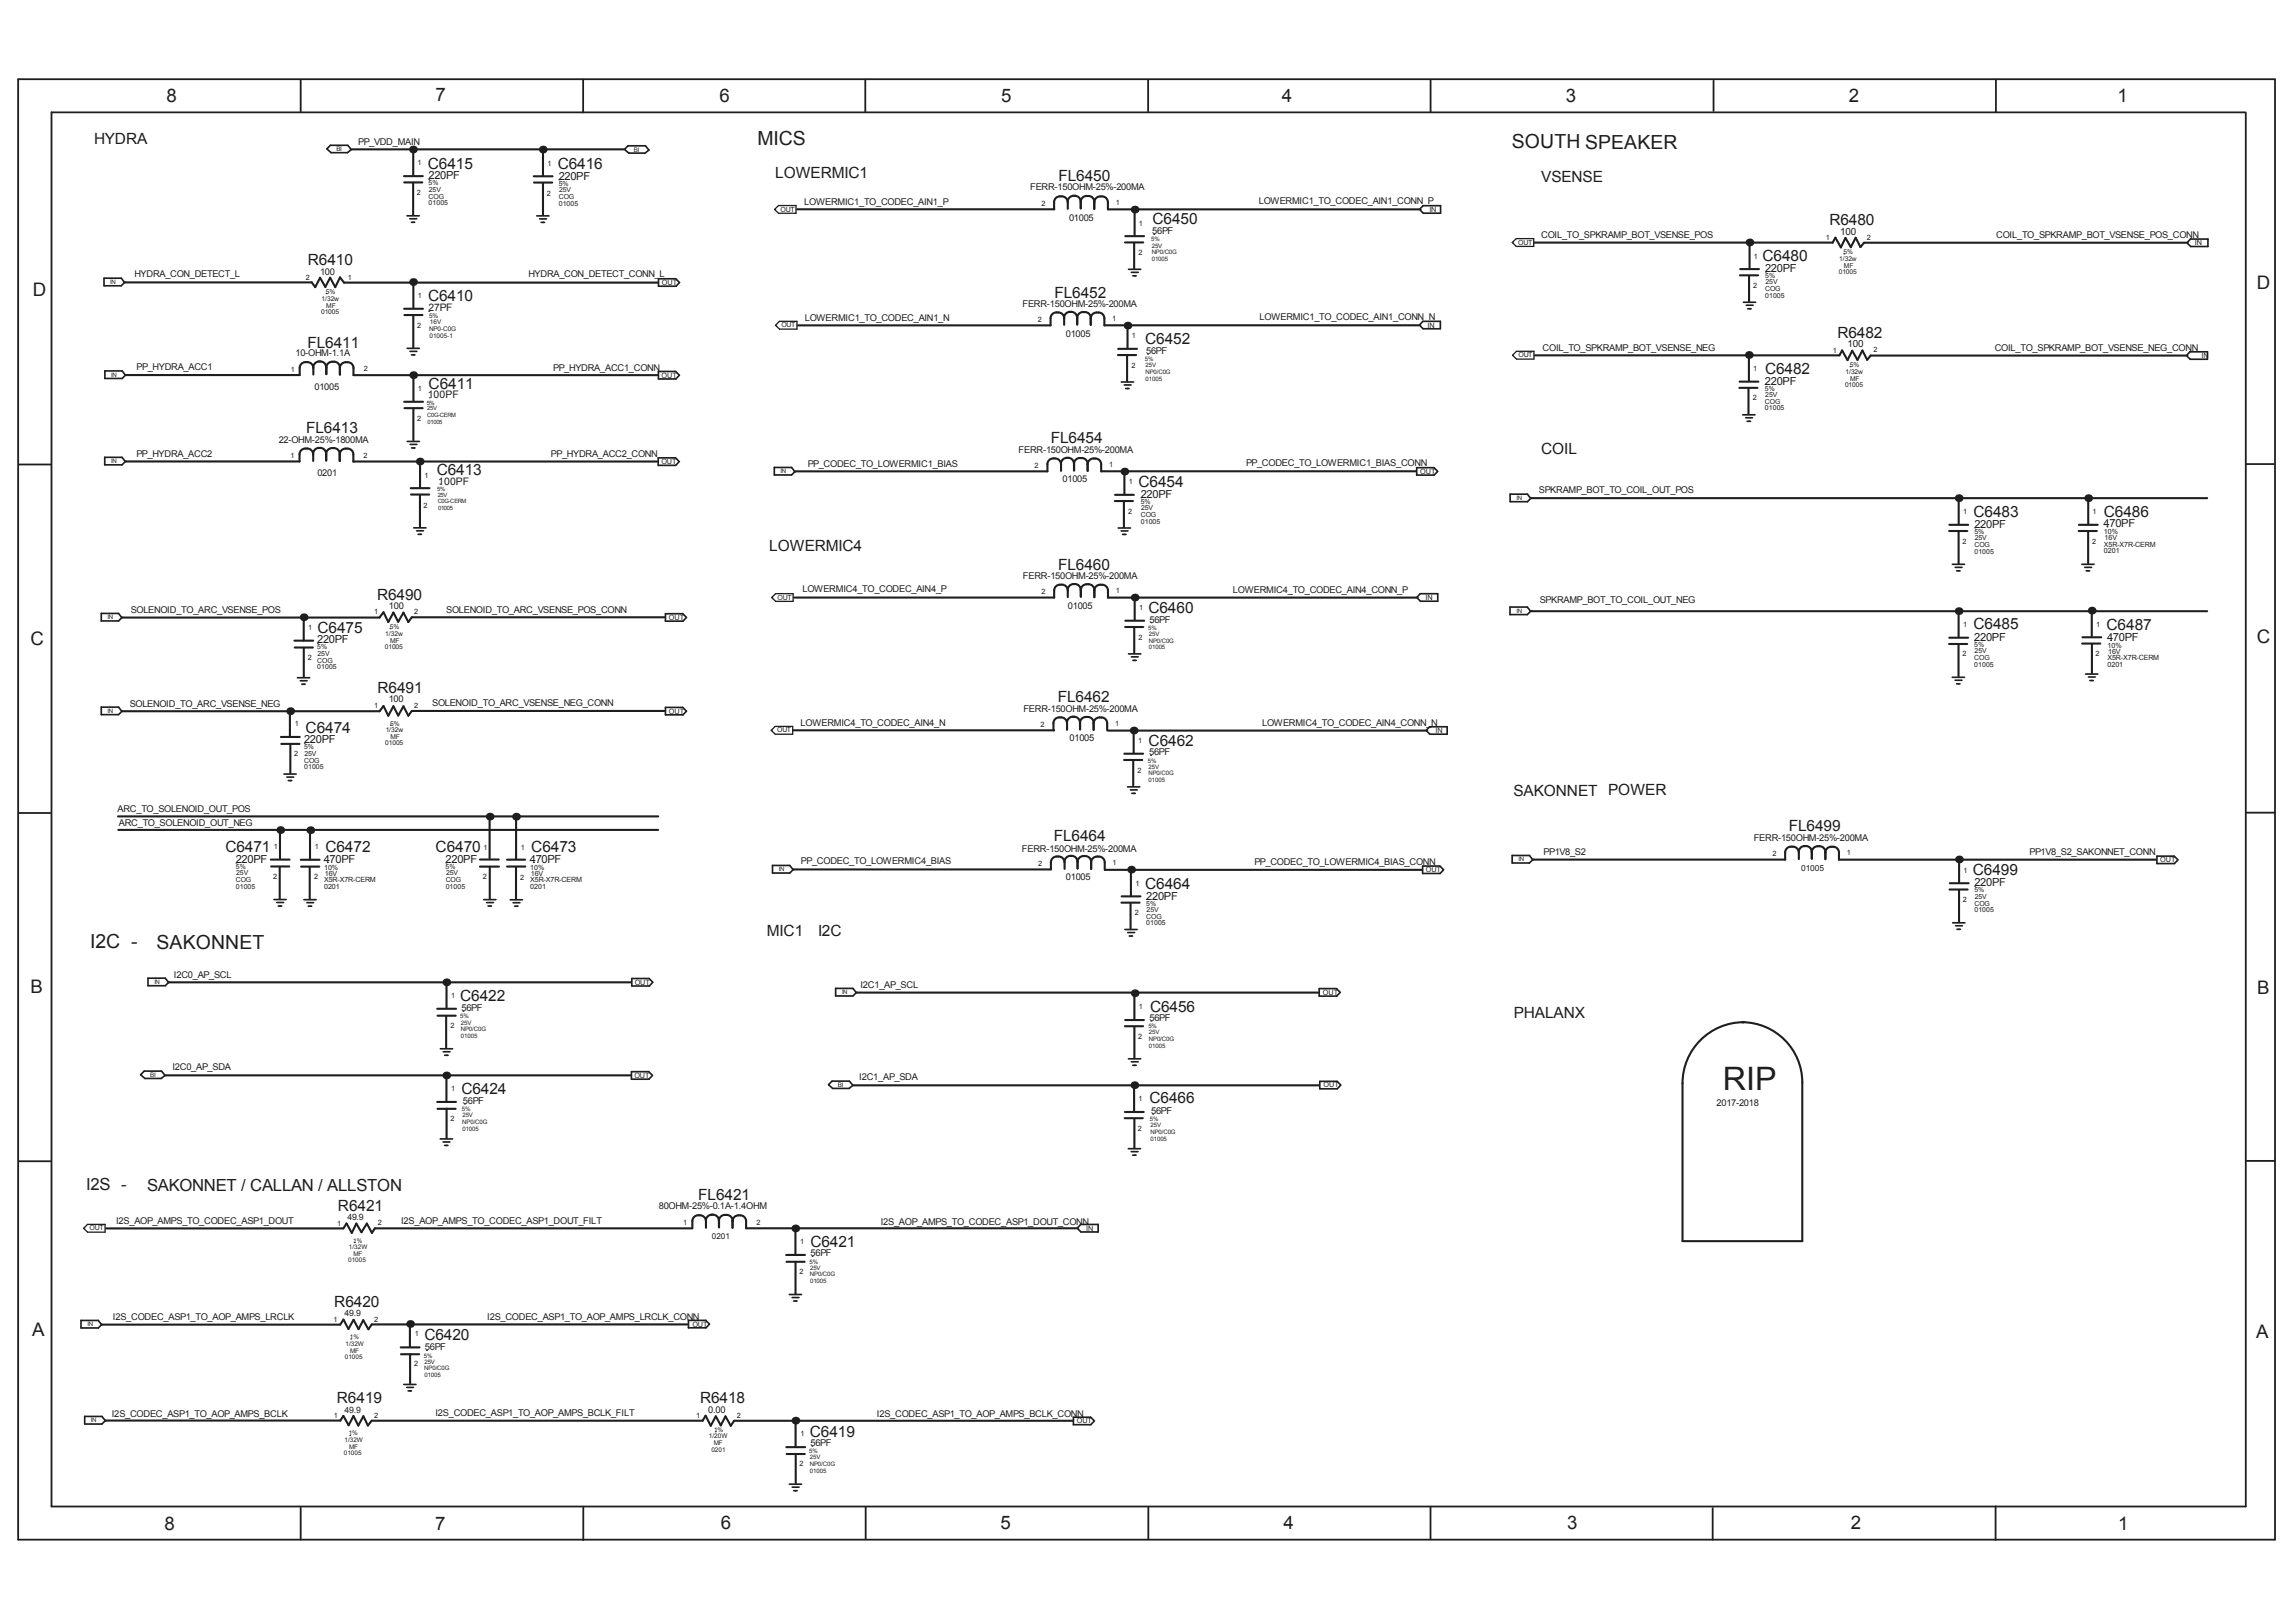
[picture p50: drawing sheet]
<svg xmlns="http://www.w3.org/2000/svg" width="297mm" height="210mm" viewBox="0 0 297 210" stroke-linecap="round" stroke-linejoin="round" font-family="sans-serif">
<defs><g id="words">
<text font-size="4.2" fill="#1e1e1e" x="222.9" y="141">RIP</text>
<g font-size="2.5" fill="#1e1e1e">
<text x="98" y="18.7">MICS</text>
<text x="195.6" y="19.2">SOUTH SPEAKER</text>
<text x="11.7" y="122.7">I2C -</text>
<text x="20.3" y="122.8">SAKONNET</text>
</g>
<g font-size="2.4" fill="#1e1e1e">
<text x="21.6" y="13.3">8</text>
<text x="56.3" y="13.1">7</text>
<text x="93.1" y="13.3">6</text>
<text x="129.5" y="13.2">5</text>
<text x="165.8" y="13.3">4</text>
<text x="202.6" y="13.2">3</text>
<text x="239.2" y="13.1">2</text>
<text x="274" y="13.2">1</text>
<text x="4.2" y="38.3">D</text>
<text x="292" y="37.4">D</text>
<text x="3.9" y="83.4">C</text>
<text x="292" y="83.3">C</text>
<text x="3.9" y="128.4">B</text>
<text x="292" y="128.6">B</text>
<text x="4.2" y="172.9">A</text>
<text x="291.9" y="173.1">A</text>
<text x="21.3" y="198">8</text>
<text x="56.3" y="197.9">7</text>
<text x="93.3" y="197.9">6</text>
<text x="129.4" y="197.9">5</text>
<text x="166.1" y="197.9">4</text>
<text x="202.7" y="197.9">3</text>
<text x="239.4" y="197.9">2</text>
<text x="274" y="198">1</text>
</g>
<g font-size="2.2" fill="#1e1e1e">
<text x="11.1" y="154">I2S -</text>
<text x="19" y="154.1">SAKONNET / CALLAN / ALLSTON</text>
</g>
<g font-size="2" fill="#1e1e1e">
<text x="12.2" y="18.7">HYDRA</text>
<text x="55.4" y="21.8">C6415</text>
<text x="72.1" y="21.8">C6416</text>
<text x="100.3" y="23.1">LOWERMIC1</text>
<text x="136.9" y="23.4">FL6450</text>
<text x="199.4" y="23.5">VSENSE</text>
<text x="149.1" y="29">C6450</text>
<text x="236.7" y="29.1">R6480</text>
<text x="39.8" y="34.2">R6410</text>
<text x="228" y="33.8">C6480</text>
<text x="55.4" y="38.9">C6410</text>
<text x="136.4" y="38.5">FL6452</text>
<text x="39.8" y="45">FL6411</text>
<text x="148.2" y="44.5">C6452</text>
<text x="237.7" y="43.7">R6482</text>
<text x="55.5" y="50.3">C6411</text>
<text x="228.3" y="48.4">C6482</text>
<text x="39.6" y="56">FL6413</text>
<text x="135.9" y="57.3">FL6454</text>
<text x="199.4" y="58.8">COIL</text>
<text x="56.5" y="61.4">C6413</text>
<text x="147.3" y="63">C6454</text>
<text x="99.5" y="71.3">LOWERMIC4</text>
<text x="255.3" y="66.9">C6483</text>
<text x="272.2" y="66.9">C6486</text>
<text x="48.8" y="77.6">R6490</text>
<text x="136.9" y="73.7">FL6460</text>
<text x="41.1" y="81.9">C6475</text>
<text x="148.6" y="79.4">C6460</text>
<text x="255.3" y="81.5">C6485</text>
<text x="272.5" y="81.5">C6487</text>
<text x="48.8" y="89.6">R6491</text>
<text x="39.5" y="94.8">C6474</text>
<text x="136.8" y="90.9">FL6462</text>
<text x="148.6" y="96.5">C6462</text>
<text x="195.8" y="103">SAKONNET POWER</text>
<text x="231.4" y="107.5">FL6499</text>
<text x="29.2" y="110.3">C6471</text>
<text x="42.1" y="110.3">C6472</text>
<text x="56.4" y="110.3">C6470</text>
<text x="68.7" y="110.3">C6473</text>
<text x="136.3" y="108.8">FL6464</text>
<text x="255.2" y="113.3">C6499</text>
<text x="148.2" y="115">C6464</text>
<text x="99.2" y="121.2">MIC1</text>
<text x="105.8" y="121.1">I2C</text>
<text x="59.5" y="129.5">C6422</text>
<text x="148.8" y="130.9">C6456</text>
<text x="195.8" y="131.7">PHALANX</text>
<text x="59.7" y="141.6">C6424</text>
<text x="148.7" y="142.8">C6466</text>
<text x="90.3" y="155.2">FL6421</text>
<text x="43.7" y="156.7">R6421</text>
<text x="104.8" y="161.3">C6421</text>
<text x="43.3" y="169.1">R6420</text>
<text x="54.9" y="173.4">C6420</text>
<text x="43.6" y="181.5">R6419</text>
<text x="90.6" y="181.6">R6418</text>
<text x="104.8" y="185.9">C6419</text>
</g>
<g font-size="1.4" fill="#1e1e1e">
<text x="55.4" y="23.2">220PF</text>
<text x="72.3" y="23.3">220PF</text>
<text x="228.4" y="35.2">220PF</text>
<text x="228.3" y="49.8">220PF</text>
<text x="147.6" y="64.4">220PF</text>
<text x="255.4" y="68.3">220PF</text>
<text x="272.1" y="68.2">470PF</text>
<text x="41" y="83.3">220PF</text>
<text x="255.4" y="82.9">220PF</text>
<text x="272.6" y="82.9">470PF</text>
<text x="39.3" y="96.2">220PF</text>
<text x="30.5" y="111.7">220PF</text>
<text x="41.9" y="111.6">470PF</text>
<text x="57.7" y="111.7">220PF</text>
<text x="68.5" y="111.6">470PF</text>
<text x="148.3" y="116.4">220PF</text>
<text x="255.4" y="114.7">220PF</text>
</g>
<g font-size="1.3" fill="#1e1e1e">
<text x="238.1" y="30.4">100</text>
<text x="55.4" y="40.3">27PF</text>
<text x="239" y="44.9">100</text>
<text x="55.3" y="51.5">100PF</text>
<text x="56.7" y="62.7">100PF</text>
</g>
<g font-size="1.2" fill="#1e1e1e">
<text x="46.3" y="18.7">PP_VDD_MAIN</text>
<text x="104.1" y="26.5">LOWERMIC1_TO_CODEC_AIN1_P</text>
<text x="133.3" y="24.6">FERR-150OHM-25%-200MA</text>
<text x="138.3" y="28.6">01005</text>
<text x="162.9" y="26.4">LOWERMIC1_TO_CODEC_AIN1_CONN_P</text>
<text x="17.4" y="35.9">HYDRA_CON_DETECT_L</text>
<text x="41.4" y="35.6">100</text>
<text x="68.4" y="35.9">HYDRA_CON_DETECT_CONN_L</text>
<text x="149.1" y="30.3">56PF</text>
<text x="199.4" y="30.8">COIL_TO_SPKRAMP_BOT_VSENSE_POS</text>
<text x="258.3" y="30.8">COIL_TO_SPKRAMP_BOT_VSENSE_POS_CONN</text>
<text x="104.1" y="41.5">LOWERMIC1_TO_CODEC_AIN1_N</text>
<text x="132.3" y="39.7">FERR-150OHM-25%-200MA</text>
<text x="163" y="41.5">LOWERMIC1_TO_CODEC_AIN1_CONN_N</text>
<text x="17.7" y="47.8">PP_HYDRA_ACC1</text>
<text x="38.2" y="46.1">10-OHM-1.1A</text>
<text x="71.6" y="48">PP_HYDRA_ACC1_CONN</text>
<text x="137.9" y="43.6">01005</text>
<text x="148.3" y="45.8">56PF</text>
<text x="199.6" y="45.4">COIL_TO_SPKRAMP_BOT_VSENSE_NEG</text>
<text x="258.1" y="45.4">COIL_TO_SPKRAMP_BOT_VSENSE_NEG_CONN</text>
<text x="40.7" y="50.5">01005</text>
<text x="17.6" y="59.1">PP_HYDRA_ACC2</text>
<text x="36.1" y="57.3">22-OHM-25%-1800MA</text>
<text x="71.3" y="59.2">PP_HYDRA_ACC2_CONN</text>
<text x="131.8" y="58.6">FERR-150OHM-25%-200MA</text>
<text x="41.1" y="61.6">0201</text>
<text x="104.5" y="60.4">PP_CODEC_TO_LOWERMIC1_BIAS</text>
<text x="137.5" y="62.4">01005</text>
<text x="161.2" y="60.4">PP_CODEC_TO_LOWERMIC1_BIAS_CONN</text>
<text x="199.1" y="63.8">SPKRAMP_BOT_TO_COIL_OUT_POS</text>
<text x="103.8" y="76.6">LOWERMIC4_TO_CODEC_AIN4_P</text>
<text x="132.3" y="74.9">FERR-150OHM-25%-200MA</text>
<text x="159.5" y="76.7">LOWERMIC4_TO_CODEC_AIN4_CONN_P</text>
<text x="16.9" y="79.3">SOLENOID_TO_ARC_VSENSE_POS</text>
<text x="50.3" y="78.8">100</text>
<text x="57.7" y="79.4">SOLENOID_TO_ARC_VSENSE_POS_CONN</text>
<text x="138.2" y="78.8">01005</text>
<text x="148.7" y="80.6">56PF</text>
<text x="199.2" y="78.1">SPKRAMP_BOT_TO_COIL_OUT_NEG</text>
<text x="16.8" y="91.5">SOLENOID_TO_ARC_VSENSE_NEG</text>
<text x="50.3" y="90.8">100</text>
<text x="55.9" y="91.4">SOLENOID_TO_ARC_VSENSE_NEG_CONN</text>
<text x="103.6" y="94">LOWERMIC4_TO_CODEC_AIN4_N</text>
<text x="132.4" y="92.1">FERR-150OHM-25%-200MA</text>
<text x="138.4" y="95.9">01005</text>
<text x="163.3" y="94">LOWERMIC4_TO_CODEC_AIN4_CONN_N</text>
<text x="148.7" y="97.8">56PF</text>
<text x="15.2" y="105.1">ARC_TO_SOLENOID_OUT_POS</text>
<text x="15.4" y="106.9">ARC_TO_SOLENOID_OUT_NEG</text>
<text x="103.6" y="111.8">PP_CODEC_TO_LOWERMIC4_BIAS</text>
<text x="132.2" y="110.2">FERR-150OHM-25%-200MA</text>
<text x="137.9" y="113.9">01005</text>
<text x="162.3" y="112">PP_CODEC_TO_LOWERMIC4_BIAS_CONN</text>
<text x="199.7" y="110.6">PP1V8_S2</text>
<text x="226.9" y="108.9">FERR-150OHM-25%-200MA</text>
<text x="262.6" y="110.6">PP1V8_S2_SAKONNET_CONN</text>
<text x="22.5" y="126.5">I2C0_AP_SCL</text>
<text x="59.7" y="130.9">56PF</text>
<text x="111.3" y="127.9">I2C1_AP_SCL</text>
<text x="148.7" y="132.1">56PF</text>
<text x="22.3" y="138.5">I2C0_AP_SDA</text>
<text x="59.9" y="142.9">56PF</text>
<text x="111.2" y="139.8">I2C1_AP_SDA</text>
<text x="222.1" y="143.1">2017-2018</text>
<text x="148.9" y="144.2">56PF</text>
<text x="15" y="158.3">I2S_AOP_AMPS_TO_CODEC_ASP1_DOUT</text>
<text x="51.9" y="158.5">I2S_AOP_AMPS_TO_CODEC_ASP1_DOUT_FILT</text>
<text x="85.2" y="156.5">80OHM-25%-0.1A-1.4OHM</text>
<text x="113.9" y="158.5">I2S_AOP_AMPS_TO_CODEC_ASP1_DOUT_CONN</text>
<text x="104.9" y="162.6">56PF</text>
<text x="14.6" y="170.9">I2S_CODEC_ASP1_TO_AOP_AMPS_LRCLK</text>
<text x="63" y="170.8">I2S_CODEC_ASP1_TO_AOP_AMPS_LRCLK_CONN</text>
<text x="55" y="174.8">56PF</text>
<text x="14.5" y="183.3">I2S_CODEC_ASP1_TO_AOP_AMPS_BCLK</text>
<text x="56.3" y="183.2">I2S_CODEC_ASP1_TO_AOP_AMPS_BCLK_FILT</text>
<text x="91.6" y="182.9">0.00</text>
<text x="113.5" y="183.4">I2S_CODEC_ASP1_TO_AOP_AMPS_BCLK_CONN</text>
<text x="104.9" y="187.2">56PF</text>
</g>
<g font-size="1.1" fill="#1e1e1e">
<text x="233" y="112.7">01005</text>
<text x="45" y="157.9">49.9</text>
<text x="92.1" y="160.3">0201</text>
<text x="44.6" y="170.3">49.9</text>
<text x="44.6" y="182.8">49.9</text>
</g>
<g font-size=".9" fill="#1e1e1e">
<text x="54" y="21.4">1</text>
<text x="70.8" y="21.4">1</text>
<text x="53.9" y="25.3">2</text>
<text x="55.4" y="24">5%</text>
<text x="55.4" y="25.7">COG</text>
<text x="55.4" y="26.5">01005</text>
<text x="55.5" y="24.8">25V</text>
<text x="70.7" y="25.3">2</text>
<text x="72.3" y="24.1">5%</text>
<text x="72.3" y="25.8">COG</text>
<text x="72.3" y="26.6">01005</text>
<text x="72.3" y="24.9">25V</text>
<text x="101" y="27.4">OUT</text>
<text x="134.7" y="26.6">2</text>
<text x="144.4" y="26.5">1</text>
<text x="147.4" y="29.2">1</text>
<text x="184.9" y="27.4">IN</text>
<text x="147.3" y="33">2</text>
<text x="196.4" y="31.7">OUT</text>
<text x="226.9" y="33.5">1</text>
<text x="236.2" y="31.1">1</text>
<text x="237.9" y="35.5">01005</text>
<text x="237.9" y="33.7">1/32w</text>
<text x="238.5" y="32.9">5%</text>
<text x="238.5" y="34.7">MF</text>
<text x="241.5" y="31">2</text>
<text x="283.9" y="31.7">IN</text>
<text x="39.6" y="36.2">2</text>
<text x="41.5" y="40.6">01005</text>
<text x="41.6" y="38.9">1/32w</text>
<text x="42.2" y="38.1">5%</text>
<text x="42.2" y="39.8">MF</text>
<text x="45" y="36.2">1</text>
<text x="54.1" y="38.6">1</text>
<text x="85.6" y="36.9">OUT</text>
<text x="134.3" y="41.6">2</text>
<text x="143.9" y="41.6">1</text>
<text x="226.8" y="37.3">2</text>
<text x="228.4" y="36">5%</text>
<text x="228.4" y="38.5">01005</text>
<text x="228.4" y="37.7">COG</text>
<text x="228.4" y="36.8">25V</text>
<text x="54" y="42.5">2</text>
<text x="101.1" y="42.4">OUT</text>
<text x="146.4" y="47.6">2</text>
<text x="146.4" y="43.8">1</text>
<text x="184.7" y="42.4">IN</text>
<text x="196.4" y="46.2">OUT</text>
<text x="237.1" y="45.6">1</text>
<text x="239.3" y="47.5">5%</text>
<text x="242.4" y="45.6">2</text>
<text x="284.8" y="46.3">IN</text>
<text x="37.6" y="48.1">1</text>
<text x="47.1" y="48.1">2</text>
<text x="54.1" y="50.6">1</text>
<text x="85.6" y="48.9">OUT</text>
<text x="226.8" y="51.8">2</text>
<text x="226.8" y="48">1</text>
<text x="228.3" y="50.5">5%</text>
<text x="228.3" y="52.2">COG</text>
<text x="228.3" y="53.1">01005</text>
<text x="228.4" y="51.3">25V</text>
<text x="238.7" y="50.1">01005</text>
<text x="238.8" y="48.4">1/32w</text>
<text x="239.4" y="49.3">MF</text>
<text x="37.6" y="59.3">1</text>
<text x="47" y="59.2">2</text>
<text x="54" y="54.5">2</text>
<text x="54.8" y="65.7">2</text>
<text x="54.9" y="61.8">1</text>
<text x="85.6" y="60">OUT</text>
<text x="133.9" y="60.5">2</text>
<text x="143.5" y="60.5">1</text>
<text x="146" y="62.7">1</text>
<text x="147.6" y="65.2">5%</text>
<text x="183.7" y="61.3">OUT</text>
<text x="146" y="66.5">2</text>
<text x="147.6" y="67.8">01005</text>
<text x="147.6" y="66.9">COG</text>
<text x="147.6" y="66">25V</text>
<text x="253.9" y="70.3">2</text>
<text x="254" y="66.6">1</text>
<text x="255.4" y="69.1">5%</text>
<text x="255.4" y="70.8">COG</text>
<text x="255.4" y="71.7">01005</text>
<text x="255.5" y="69.9">25V</text>
<text x="270.7" y="70.3">2</text>
<text x="270.7" y="66.6">1</text>
<text x="272.2" y="71.6">0201</text>
<text x="272.2" y="69.1">10%</text>
<text x="272.2" y="70.7">X5R-X7R-CERM</text>
<text x="272.3" y="69.9">16V</text>
<text x="100.6" y="77.6">OUT</text>
<text x="134.7" y="76.9">2</text>
<text x="144.4" y="76.8">1</text>
<text x="184.4" y="77.6">IN</text>
<text x="39.9" y="81.5">1</text>
<text x="48.4" y="79.5">1</text>
<text x="49.8" y="84">01005</text>
<text x="49.8" y="82.3">1/32w</text>
<text x="50.4" y="81.4">5%</text>
<text x="50.5" y="83.2">MF</text>
<text x="53.6" y="79.5">2</text>
<text x="86.6" y="80.2">OUT</text>
<text x="147.3" y="82.8">2</text>
<text x="147.4" y="79">1</text>
<text x="254" y="81.2">1</text>
<text x="255.4" y="83.7">5%</text>
<text x="271.2" y="81.1">1</text>
<text x="272.7" y="83.8">10%</text>
<text x="39.8" y="85.4">2</text>
<text x="41" y="84">5%</text>
<text x="41" y="85.7">COG</text>
<text x="41" y="86.6">01005</text>
<text x="41.1" y="84.8">25V</text>
<text x="253.9" y="85">2</text>
<text x="255.4" y="85.4">COG</text>
<text x="255.4" y="86.3">01005</text>
<text x="255.5" y="84.5">25V</text>
<text x="271.1" y="84.9">2</text>
<text x="272.7" y="86.3">0201</text>
<text x="272.7" y="85.4">X5R-X7R-CERM</text>
<text x="272.7" y="84.6">16V</text>
<text x="38.1" y="94">1</text>
<text x="48.4" y="91.6">1</text>
<text x="49.9" y="94.7">1/32w</text>
<text x="50.5" y="93.9">5%</text>
<text x="50.5" y="95.6">MF</text>
<text x="53.6" y="91.6">2</text>
<text x="86.6" y="92.3">OUT</text>
<text x="100.5" y="94.8">OUT</text>
<text x="134.6" y="94">2</text>
<text x="144.3" y="94">1</text>
<text x="185.7" y="94.8">IN</text>
<text x="38.1" y="97.8">2</text>
<text x="39.3" y="97">5%</text>
<text x="39.3" y="98.7">COG</text>
<text x="39.3" y="99.5">01005</text>
<text x="39.4" y="97.8">25V</text>
<text x="49.8" y="96.5">01005</text>
<text x="147.2" y="100">2</text>
<text x="147.2" y="96.2">1</text>
<text x="30.5" y="112.5">5%</text>
<text x="30.6" y="113.3">25V</text>
<text x="35.3" y="113.7">2</text>
<text x="35.4" y="109.9">1</text>
<text x="40.6" y="113.7">2</text>
<text x="40.7" y="109.8">1</text>
<text x="41.9" y="112.6">10%</text>
<text x="42" y="113.3">16V</text>
<text x="57.7" y="112.5">5%</text>
<text x="57.7" y="113.3">25V</text>
<text x="62.4" y="113.8">2</text>
<text x="62.5" y="110">1</text>
<text x="67.3" y="113.8">2</text>
<text x="67.4" y="110">1</text>
<text x="68.6" y="112.6">10%</text>
<text x="68.7" y="113.3">16V</text>
<text x="134.3" y="112">2</text>
<text x="143.9" y="112">1</text>
<text x="184.5" y="112.9">OUT</text>
<text x="229.3" y="110.8">2</text>
<text x="238.9" y="110.7">1</text>
<text x="254" y="112.9">1</text>
<text x="279.5" y="111.6">OUT</text>
<text x="30.5" y="115">01005</text>
<text x="30.5" y="114.2">COG</text>
<text x="41.9" y="115">0201</text>
<text x="41.9" y="114.2">X5R-X7R-CERM</text>
<text x="57.7" y="115">01005</text>
<text x="57.7" y="114.2">COG</text>
<text x="68.6" y="115">0201</text>
<text x="68.6" y="114.2">X5R-X7R-CERM</text>
<text x="146.8" y="118.4">2</text>
<text x="146.9" y="114.6">1</text>
<text x="148.3" y="117.2">5%</text>
<text x="148.3" y="118.9">COG</text>
<text x="148.3" y="119.7">01005</text>
<text x="148.3" y="118">25V</text>
<text x="253.9" y="116.7">2</text>
<text x="255.4" y="115.5">5%</text>
<text x="255.4" y="118">01005</text>
<text x="255.4" y="117.2">COG</text>
<text x="255.5" y="116.3">25V</text>
<text x="58.4" y="129.1">1</text>
<text x="82.1" y="127.4">OUT</text>
<text x="147.3" y="130.6">1</text>
<text x="171.2" y="128.7">OUT</text>
<text x="58.3" y="133">2</text>
<text x="147.3" y="134.4">2</text>
<text x="58.4" y="141.2">1</text>
<text x="82.1" y="139.5">OUT</text>
<text x="147.3" y="142.5">1</text>
<text x="171.2" y="140.7">OUT</text>
<text x="58.3" y="145.1">2</text>
<text x="147.2" y="146.3">2</text>
<text x="11.6" y="159.2">OUT</text>
<text x="43.6" y="158.6">1</text>
<text x="48.9" y="158.6">2</text>
<text x="88.4" y="158.5">1</text>
<text x="97.9" y="158.5">2</text>
<text x="103.5" y="161">1</text>
<text x="140.5" y="159.3">IN</text>
<text x="103.4" y="164.9">2</text>
<text x="43.2" y="171">1</text>
<text x="48.4" y="171">2</text>
<text x="53.7" y="172.9">1</text>
<text x="89.6" y="171.7">OUT</text>
<text x="53.6" y="176.8">2</text>
<text x="43.2" y="183.5">1</text>
<text x="48.4" y="183.5">2</text>
<text x="90.1" y="183.5">1</text>
<text x="95.3" y="183.5">2</text>
<text x="103.5" y="185.9">1</text>
<text x="139.3" y="184.2">OUT</text>
<text x="103.4" y="189.7">2</text>
</g>
<g font-size=".8" fill="#1e1e1e">
<text x="43.5" y="19.5">BI</text>
<text x="82" y="19.6">BI</text>
<text x="148.9" y="31.2">5%</text>
<text x="149" y="32.9">NP0/C0G</text>
<text x="149" y="32">25V</text>
<text x="149" y="33.8">01005</text>
<text x="14.3" y="36.8">IN</text>
<text x="55.5" y="41.2">5%</text>
<text x="55.6" y="42">16V</text>
<text x="55.5" y="42.8">NP0-C0G</text>
<text x="55.6" y="43.7">01005-1</text>
<text x="148.1" y="46.7">5%</text>
<text x="148.2" y="47.5">25V</text>
<text x="14.4" y="48.7">IN</text>
<text x="55.2" y="52.4">5%</text>
<text x="55.3" y="53.1">25V</text>
<text x="55.3" y="54">C0G-CERM</text>
<text x="148.2" y="48.4">NP0/C0G</text>
<text x="148.2" y="49.3">01005</text>
<text x="14.4" y="59.9">IN</text>
<text x="55.3" y="54.9">01005</text>
<text x="56.6" y="63.5">5%</text>
<text x="56.6" y="64.3">25V</text>
<text x="56.6" y="65.1">C0G-CERM</text>
<text x="101" y="61.2">IN</text>
<text x="196.2" y="64.7">IN</text>
<text x="56.7" y="66">01005</text>
<text x="13.9" y="80.1">IN</text>
<text x="148.6" y="81.5">5%</text>
<text x="148.6" y="83.2">NP0/C0G</text>
<text x="148.6" y="82.3">25V</text>
<text x="196.2" y="79.3">IN</text>
<text x="148.6" y="84">01005</text>
<text x="13.9" y="92.2">IN</text>
<text x="148.5" y="98.7">5%</text>
<text x="148.6" y="100.3">NP0/C0G</text>
<text x="148.6" y="99.5">25V</text>
<text x="148.6" y="101.2">01005</text>
<text x="100.8" y="112.7">IN</text>
<text x="196.5" y="111.4">IN</text>
<text x="20" y="127.3">IN</text>
<text x="59.6" y="131.8">5%</text>
<text x="108.9" y="128.7">IN</text>
<text x="59.6" y="133.5">NP0/C0G</text>
<text x="59.6" y="134.3">01005</text>
<text x="59.6" y="132.6">25V</text>
<text x="148.6" y="133.1">5%</text>
<text x="148.6" y="134.7">NP0/C0G</text>
<text x="148.6" y="133.9">25V</text>
<text x="148.6" y="135.6">01005</text>
<text x="19.4" y="139.3">BI</text>
<text x="59.7" y="143.8">5%</text>
<text x="108.4" y="140.6">BI</text>
<text x="59.8" y="145.5">NP0/C0G</text>
<text x="59.8" y="146.3">01005</text>
<text x="59.8" y="144.6">25V</text>
<text x="148.8" y="145.1">5%</text>
<text x="148.8" y="146.8">NP0/C0G</text>
<text x="148.9" y="145.9">25V</text>
<text x="148.9" y="147.6">01005</text>
<text x="45.1" y="161.7">1/32W</text>
<text x="45.7" y="160.8">1%</text>
<text x="45" y="163.4">01005</text>
<text x="45.7" y="162.6">MF</text>
<text x="104.7" y="163.5">5%</text>
<text x="104.8" y="165.2">NP0/C0G</text>
<text x="104.8" y="164.3">25V</text>
<text x="104.8" y="166">01005</text>
<text x="11.3" y="171.6">IN</text>
<text x="45.2" y="173.3">1%</text>
<text x="44.6" y="175.8">01005</text>
<text x="44.7" y="174.1">1/32W</text>
<text x="45.3" y="175">MF</text>
<text x="54.8" y="175.7">5%</text>
<text x="54.9" y="177.3">NP0/C0G</text>
<text x="54.9" y="176.5">25V</text>
<text x="54.9" y="178.2">01005</text>
<text x="11.8" y="184">IN</text>
<text x="45.1" y="185.8">1%</text>
<text x="92.4" y="185.3">1%</text>
<text x="44.5" y="188.3">01005</text>
<text x="44.6" y="186.6">1/32W</text>
<text x="45.2" y="187.5">MF</text>
<text x="91.7" y="186.1">1/20W</text>
<text x="92" y="187.8">0201</text>
<text x="92.4" y="187">MF</text>
<text x="104.7" y="188.1">5%</text>
<text x="104.8" y="189.7">NP0/C0G</text>
<text x="104.8" y="190.6">01005</text>
<text x="104.8" y="188.9">25V</text>
</g>
</g></defs>
<g fill="none" stroke="#1e1e1e" stroke-width=".22">
<path d="M45 18.8h-2.3l-.4 .4M45 18.8l.4 .6-.4 .4h-2.2l-.5-.5M83.5 18.9h-2.2l-.5 .4M83.5 18.9l.4 .5-.4 .4h-2.2l-.5-.5M13.5 36h2.2l.4 .6-.4 .4h-2.2zM52.7 27.9h1.5M53 28.3h.9M53.2 28.8h.4M69.4 27.9h1.6M69.8 28.3h.9M70 28.8h.4M87.9 36.5l-.5-.4h-2.2v.9h2.3l.4-.4"/>
<path d="M146 34.9h1.6M146.4 35.2h.9M146.6 35.7h.4M183.7 27.1l.4-.5h2.3v1h-2.3l-.4-.4M225.6 39.1h1.5M225.9 39.5h.9M226.1 40h.5M283 31.4l.4-.5h2.2v1h-2.2l-.4-.4M16.2 59.7l-.4-.5h-2.2v1h2.2l.4-.5M16.2 48.5l-.4-.5h-2.2v1h2.2l.4-.4M52.7 45.1h1.6M52.7 57.1h1.6"/>
<path d="M53 45.5h.9M53.1 57.5h.8M53.2 45.9h.5M53.2 58h.5M87.8 59.7l-.4-.4h-2.2v.9h2.2l.5-.4M87.8 48.5l-.4-.4h-2.2v.9h2.2M87.9 48.6l-.5 .4M145.1 49.4h1.6M145.4 49.8h.9M145.6 50.3h.5M183.7 42l.4-.4h2.2v.9h-2.2l-.4-.4M225.5 53.7h1.5"/>
<path d="M225.8 54.1h.9M226 54.5h.5M283.3 45.5h2.3v1h-2.3l-.4-.4M283.3 45.5l-.4 .5M15.7 79.9l-.4-.5h-2.2v1h2.2l.5-.5M53.5 68.3h1.6M53.9 68.7h.9M54.1 69.1h.4M88.8 79.8l-.5-.4h-2.2v1h2.3l.4-.5M100.2 60.5h2.2l.4 .5-.4 .5h-2.2zM144.7 68.3h1.6M145 68.7h.9"/>
<path d="M145.2 69.2h.5M183.3 77.3l.4-.5h2.3v1h-2.2l-.5-.4M185.9 61l-.4-.5h-2.2v1h2.2l.5-.5M195.4 78.6h2.2l.4 .5-.4 .4h-2.2zM198 64.5l-.4-.5-2.2-.1v1h2.2l.4-.4M252.6 73h1.6M252.9 73.4h.9M253.1 73.9h.5M269.3 73h1.6M269.7 73.4h.9M269.9 73.9h.4M13.1 91.5h2.2l.5 .6-.5 .4h-2.2z"/>
<path d="M38.5 87.7h1.6M38.9 88.1h.8M39 88.5h.5M88.8 92l-.5-.5h-2.2v1h2.3l.4-.4M146 84.6h1.6M146.4 85h.9M146.6 85.5h.4M184.9 94.1h2.3v.9h-2.2l-.4-.4M185 94.1l-.5 .4M252.6 87.6h1.5M252.9 88h.9M253.1 88.5h.5"/>
<path d="M269.8 87.2h1.6M270.2 87.6h.9M270.4 88.1h.4M35.4 116.4h1.6M35.8 116.8h.9M36 117.3h.4M36.7 100.2h1.6M37.1 100.6h.9M37.3 101h.4M39.3 116.4h1.6M39.7 116.8h.9M39.9 117.3h.4"/>
<path d="M62.6 116.4h1.6M62.9 116.8h.9M63.1 117.3h.5M66 116.4h1.6M66.4 116.8h.9M66.6 117.3h.4M102.6 112.5l-.4-.5h-2.3v1h2.3l.4-.4M145.9 101.8h1.6M146.2 102.2h.9M146.4 102.7h.5M186.7 112.5l-.4-.4h-2.3v.9h2.3M186.7 112.6l-.4 .4"/>
<path d="M198.3 111.2l-.4-.5h-2.3v1h2.3l.4-.4M252.6 119.4h1.6M253 119.8h.9M281.7 111.2l-.4-.4h-2.3v1h2.3l.4-.5M20.9 138.6h-2.2l-.5 .5M20.9 138.6l.5 .6-.5 .4h-2.2l-.5-.5M21.8 127.1l-.4-.5h-2.3v1h2.3l.4-.5M57 135.7h1.6M57.3 136.1h.9M57.5 136.6h.5M84.4 139.1l-.5-.4h-2.2v1h2.3l.4-.5M84.4 127.1l-.4-.5h-2.3v1h2.3"/>
<path d="M84.4 127.1l-.4 .5M108.1 127.9v1h2.2l.5-.4M108.1 127.9h2.2l.5 .5M145.5 120.3h1.6M145.9 120.7h.9M146 137h1.6M146.1 121.1h.4M146.4 137.4h.8M146.6 137.9h.4M173.3 128.4l-.4-.5h-2.2v1h2.2l.5-.4M253.2 120.3h.4M57 147.4h1.5"/>
<path d="M57.3 147.8h.9M57.5 148.2h.5M107.2 140.3l.4-.4h2.3l.4 .6-.4 .4h-2.2l-.5-.5M139.4 158.9l.4-.4h2.3v.9h-2.3l-.4-.4M146 148.7h1.6M146.3 149h.9M146.5 149.5h.5M173.4 140.4l-.4-.5h-2.3v1h2.3l.4-.4M10.5 170.9h2.2l.4 .5-.4 .5h-2.2zM52.2 179.2h1.6M52.6 179.5h.9M52.8 180h.4"/>
<path d="M91.7 171.3l-.4-.4h-2.2v.9h2.2l.5-.4M102.1 167.5h1.6M102.5 167.9h.9M102.7 168.4h.4M11 183.3h2.2l.4 .6-.4 .4h-2.2zM102.1 192.1h1.6M102.5 192.5h.9M102.7 192.9h.4M141.5 183.8l-.4-.4h-2.2v1h2.2M141.6 183.9l-.5 .5"/>
</g>
<g fill="none" stroke="#1e1e1e" stroke-width=".27">
<path d="M45.5 19.3h35.2M53.5 19.5v3.2M70.2 19.5v3.2M16.1 36.5h24.2l.5 .7 .6-1.3 .7 1.2 .6-1.2 .7 1.3 .6-1.3 .5 .7h40.6M52.3 22.8h2.4M52.3 40h2.4M52.3 23.6h2.3M53.5 23.7v4.1M53.5 36.7v3.2M69.1 22.8h2.4M69.1 23.6h2.3M70.2 23.8v4"/>
<path d="M103.1 27.1h33.3M138.1 27v-.8a.89 .89 0 0 0-.8-.8 .89 .89 0 0 0-.9 .8v.9M138.8 25.3h.3M138.9 25.3a.77 .77 0 0 0-.8 .8M139.1 25.3a.75 .75 0 0 1 .7 .8M139.8 26.1a.75 .75 0 0 1 .8-.7 .81 .81 0 0 1 1 .7v.9M139.8 26v1M141.6 26.2a.89 .89 0 0 1 .8-.8 .89 .89 0 0 1 .9 .8v.9h40.3M145.6 31.4h2.3M145.6 30.6h2.4M146.7 31.5v3.3M146.8 27.2v3.2"/>
<path d="M198.5 31.4h38.6l.4-.6 .7 1.2 .6-1.2 .6 1.2 .7-1.2 .6 1.2 .4-.6h41.7M225.1 35.6h2.4M225.1 34.8h2.5M226.3 35.8v3.2M226.3 31.5v3.2M40.5 59.7v-.9a.89 .89 0 0 0-.9-.8 .89 .89 0 0 0-.8 .8v.9h-22.6M40.5 48.5v-.9a.89 .89 0 0 0-.8-.7 .89 .89 0 0 0-.9 .7v.9h-22.6M41.2 58h.3M41.2 46.8h.3M41.3 58a.77 .77 0 0 0-.8 .7M41.3 46.8a.77 .77 0 0 0-.8 .7M41.4 58a.75 .75 0 0 1 .8 .7"/>
<path d="M41.5 46.8a.75 .75 0 0 1 .7 .7M42.2 58.8a.89 .89 0 0 1 .9-.8 .89 .89 0 0 1 .9 .7v1M42.2 58.7v.9M42.2 47.6a.89 .89 0 0 1 .9-.8 .89 .89 0 0 1 .9 .8v.9M42.2 47.5v.9M43.9 58.8a.89 .89 0 0 1 .9-.8 .89 .89 0 0 1 .9 .8v.9h39.3M44 47.6a.89 .89 0 0 1 .8-.7 .89 .89 0 0 1 .9 .7v.9h39.3M52.3 52h2.4M52.3 40.8h2.4M52.3 52.8h2.4M53.5 40.9v4M53.5 52.9v4.1"/>
<path d="M53.5 48.7v3.2M54.3 59.9v3.2M137.7 42v-.8a.89 .89 0 0 0-.9-.8 .89 .89 0 0 0-.9 .8v.9h-32.7M138 59.3h.2M138 59.2a.77 .77 0 0 0-.7 .8M138.2 59.2a.75 .75 0 0 1 .7 .8M138.4 40.4h.2M138.4 40.4a.77 .77 0 0 0-.7 .7M138.6 40.4a.75 .75 0 0 1 .7 .7M139 60v.9M139.4 41.1v.9M139.7 59.3a.77 .77 0 0 0-.8 .7v.9"/>
<path d="M139.7 59.3a.81 .81 0 0 1 1 .7v.9M140.1 40.4a.77 .77 0 0 0-.7 .7M140.1 40.4a.81 .81 0 0 1 1 .7v1M141.1 41.2a.89 .89 0 0 1 .9-.8 .89 .89 0 0 1 .9 .8v.9M142.9 42.1h40.7M144.6 45.9h2.4M144.7 45.1h2.4M145.8 46.1v3.2M145.9 41.8v3.2M198.6 46h39.4l.3-.6 .7 1.2 .6-1.2 .7 1.2 .6-1.2 .7 1.2 .4-.6M225 50.2h2.4M225.1 49.4h2.4"/>
<path d="M226.2 50.3v3.3M226.3 46.1v3.1M242 46h40.8M39.3 79.7v3.2M53.1 63.2h2.5M53.2 64h2.3M54.3 64.1v4.1M86 79.9h-32.7l-.5 .6-.6-1.2-.7 1.2-.6-1.2-.7 1.2-.6-1.3-.5 .7h-33.3M102.8 61h32.7M135.5 60.1a.89 .89 0 0 1 .9-.8 .89 .89 0 0 1 .9 .8v.8M135.5 60.1v.9M138.1 77.3v-.9a.89 .89 0 0 0-.8-.7 .89 .89 0 0 0-.9 .7v.9h-33.7"/>
<path d="M138.8 75.6h.3M138.9 75.6a.77 .77 0 0 0-.8 .7M139.1 75.6a.75 .75 0 0 1 .7 .7M139.8 76.4a.89 .89 0 0 1 .9-.8 .89 .89 0 0 1 .9 .8v.9M139.8 76.3v.9M140.7 60.9v-.8a.89 .89 0 0 1 .9-.8 .89 .89 0 0 1 .9 .8v.9h40.7M142.3 75.7a.77 .77 0 0 0-.7 .7v.9M142.3 75.7a.81 .81 0 0 1 1 .7v.9h40M144.2 64.8h2.4M144.3 64h2.4M145.4 65v3.2M145.5 60.7v3.2"/>
<path d="M146.8 77v3.2M198 79.1h87.5M198.1 64.5h87.4M252.2 68.7h2.3M252.2 67.9h2.4M253.4 68.9v4M253.4 79.2v3.2M253.4 64.6v3.2M268.9 68.7h2.4M269 67.9h2.4M270.1 68.9v4M270.2 64.6v3.2"/>
<path d="M270.6 79.2v3.1M36.3 95.4h2.5M36.4 96.3h2.3M37.5 92.1v3.2M37.6 96.3v3.8M38.1 82.9h2.4M38.1 83.8h2.4M39.3 83.8v3.8M86 92h-32.7l-.5 .6-.6-1.2-.7 1.2-.6-1.2-.7 1.2-.6-1.2-.5 .6h-33.3M102.6 94.5h33.8M138 94.4v-.8a.89 .89 0 0 0-.8-.8 .89 .89 0 0 0-.9 .8v.9M138.7 92.8h.3"/>
<path d="M138.8 92.8a.77 .77 0 0 0-.8 .7M139 92.8a.75 .75 0 0 1 .7 .7M139.7 94.4v-.9a.89 .89 0 0 1 .9-.7 .89 .89 0 0 1 .9 .7v1M139.7 93.5v.9M141.5 94.5v-.9a.89 .89 0 0 1 .9-.8 .89 .89 0 0 1 .8 .8v.9M143.4 94.5h41M145.4 98.4h2.4M145.5 97.5h2.4M145.6 81.1h2.3M145.6 80.3h2.4M146.6 98.5v3.2M146.7 94.2v3.2"/>
<path d="M146.7 81.3v3.2M252.2 83.3h2.3M252.2 82.5h2.4M253.4 83.5v4M269.4 83.3h2.3M269.4 82.5h2.4M270.6 83.4v3.7M15.3 105.7h69.9M15.3 107.4h69.8M35 111.2h2.5M35.1 112.1h2.3M36.2 112.2v4.1"/>
<path d="M36.2 107.8v3.3M38.9 111.3h2.4M39 112.1h2.3M40.1 112.2v4.1M40.1 107.8v3.3M62.1 112.1h2.4M62.1 111.2h2.4M63.3 105.9v5.2M63.4 112.3v4M65.6 112.1h2.4M65.6 111.3h2.3M66.8 112.3v4.1"/>
<path d="M66.8 105.9v5.2M137.7 112.4v-.8a.89 .89 0 0 0-.8-.8 .89 .89 0 0 0-.9 .8v.9h-33.4M138.4 110.8h.3M138.5 110.8a.77 .77 0 0 0-.8 .7M138.6 110.8a.75 .75 0 0 1 .8 .7M139.4 111.5a.89 .89 0 0 1 .9-.7 .89 .89 0 0 1 .9 .7v1M139.4 111.5v.9M141.2 111.6a.89 .89 0 0 1 .8-.8 .89 .89 0 0 1 .9 .8v.9M142.9 112.6h41.1M145.1 116.8h2.3M145.1 116h2.4M146.3 117v3.2"/>
<path d="M146.3 112.7v3.2M232.7 111.2v-.9a.89 .89 0 0 0-.9-.7 .89 .89 0 0 0-.9 .7v.9h-32.6M233.4 109.5h.3M233.5 109.5a.77 .77 0 0 0-.8 .8M233.6 109.5a.75 .75 0 0 1 .8 .7M234.4 110.3a.89 .89 0 0 1 .9-.8 .89 .89 0 0 1 .9 .8v.9M234.4 110.2v.9M236.1 110.3a.89 .89 0 0 1 .9-.7 .89 .89 0 0 1 .9 .7v1h41M252.2 115.1h2.4M252.2 114.3h2.5M253.4 115.2v4.1M253.5 111v3.2"/>
<path d="M21.4 139.2h60.2M21.8 127.1h59.8M56.6 130.5h2.4M56.6 131.4h2.4M57.7 131.5v4.1M57.8 139.1v3.4M57.8 127.1v3.3M110.8 128.5h59.8M145.5 132.8h2.4M145.6 132h2.4M146.8 128.7v3.2M146.8 132.9v4.1"/>
<path d="M225.4 132.3a7.8 7.8 0 0 1 7.8 7.8v20.5h-15.5v-20.4a7.9 7.9 0 0 1 7.9-7.9h-.1M56.6 142.6h2.4M56.6 143.5h2.3M57.8 143.5v3.8M89.6 159h-41.1l-.4 .5-.6-1.2-.7 1.2-.7-1.2-.6 1.2-.7-1.2-.4 .7h-30.7M91.3 158.9v-.9a.89 .89 0 0 0-.8-.7 .89 .89 0 0 0-.9 .7v.9M92 157.2h.3M92.1 157.2a.77 .77 0 0 0-.8 .8M92.2 157.2a.75 .75 0 0 1 .8 .7M93 158a.89 .89 0 0 1 .9-.8 .89 .89 0 0 1 .9 .8v.9M93 157.9v.9M94.8 158a.89 .89 0 0 1 .8-.7 .89 .89 0 0 1 .9 .7v1"/>
<path d="M96.5 159h42.8M102.9 158.9v3.4M110.3 140.5h60.4M145.5 144.7h2.3M145.5 143.9h2.5M146.7 140.6v3.2M146.8 144.8v3.8M51.8 174.4h2.5M51.9 175.3h2.3M53 171.6v2.6M53.1 175.2v3.8M88.9 171.4h-40.8l-.4 .6-.7-1.2-.6 1.2-.7-1.2-.6 1.2-.7-1.2-.4 .6h-30.8"/>
<path d="M101.7 162.4h2.4M101.8 163.3h2.3M102.9 163.3v4.1M13.6 183.8h30.4l.4-.6 .7 1.2 .6-1.2 .6 1.3 .7-1.2 .6 1.2 .5-.6h42.8l.4-.7 .6 1.3 .7-1.2 .7 1.2 .6-1.2 .6 1.2 .5-.6h43.8M101.7 187.3h2.5M101.8 188.2h2.3M102.9 183.8v3.3M102.9 188.2v3.7"/>
</g>
<path d="M100.7 27.6h2.3v-1h-2.3l-.5 .5 .5 .5M195.6 31.4l.6-.5h2.2v1h-2.2zM100.3 42.1l.5-.5h2.3v1h-2.3zM196.2 45.5h2.3v1h-2.3l-.5-.5zM99.8 77.3l.5-.5h2.3v1h-2.2zM100.3 94h2.3v1h-2.3l-.5-.5zM11.3 158.4h2.3v1.1h-2.3l-.5-.5z" fill="none" stroke="#1e1e1e" stroke-width=".17"/>
<g fill="none" stroke="#1e1e1e" stroke-width=".23">
<path d="M2.3 10.2l292 .1v188.9h-292zM38.9 10.4v4M75.4 10.3v4.2M111.9 10.3v4.2M148.5 10.3v4.1M185.1 10.3v4.2M221.7 10.4v4M258.2 10.3v4.2M290.4 14.5h-283.7v180.5h283.8v-180.5M2.4 60.1h4.2M290.5 60.1h3.7M2.4 105.2h4.2"/>
<path d="M290.5 105.2h3.8M2.5 150.3h4M290.6 150.2h3.7M38.9 195.1v4.1M75.5 195v4.3M112 195v4.2M148.6 195.1v4.1M185.1 195v4.1M221.6 195.2v4.1M258.2 194.9v4.4"/>
</g>
<g fill="none" stroke="#1e1e1e" stroke-width=".13">
<path d="M42.2 38h.1M55.5 23.2h.1M72.3 23.3h.1M149.3 30.3h.1M195.7 31.4h.1M228.4 35.2h.1M238.5 32.9h.1M55.5 40.3h.1M55.5 51.5h.1M148.5 45.8h.1M195.7 46h.1M228.4 49.8h.1"/>
<path d="M239.3 47.5h.1M56.9 62.6h.1M99.9 77.3h.1M147.6 64.4h.1M255.5 68.3h.1M272.6 68.2h.1M39.4 96.2h.1M41.1 83.2h.1M50.4 81.4h.1M50.5 93.8h.1M99.8 94.5h.1M148.9 97.8h.1"/>
<path d="M148.9 80.6h.1M255.4 82.9h.1M273.1 82.9h.1M30.5 111.7h.1M42.3 111.6h.1M57.7 111.7h.1M69 111.6h.1M148.3 116.4h.1M255.5 114.7h.1M59.9 130.9h.1M148.9 132.1h.1M10.8 159h.1"/>
<path d="M60.1 142.9h.1M149.1 144.2h.1M45.4 173.3h.1M45.8 160.8h.1M55.2 174.8h.1M105.1 162.6h.1M2.4 199.2h.1M45.2 185.8h.1M92.5 185.3h.1M105 187.2h.1"/>
</g>
<g fill="none" stroke="#1e1e1e" stroke-width=".21">
<path d="M16.1 36.5h.1M16.2 59.7h.1M16.2 48.5h.1M15.7 79.9h.1M102.8 61h.1M198 79.1h.1M198 64.5h.1M15.7 92h.1M102.6 112.5h.1M198.3 111.2h.1M21.8 127.1h.1M110.7 128.4h.1"/>
<path d="M13.1 171.4h.1M13.6 183.8h.1"/>
</g>
<g fill="none" stroke="#1e1e1e" stroke-width=".14">
<path d="M42.3 19.3h.1M80.8 19.3h.1M87.8 36.6h.1M183.7 27.1h.1M283 31.4h.1M87.8 59.7h.1M87.8 48.5h.1M183.7 42.1h.1M282.9 46h.1M88.7 79.9h.1M183.4 77.3h.1M185.9 61h.1"/>
<path d="M88.7 92h.1M184.6 94.5h.1M186.7 112.6h.1M281.7 111.3h.1M18.2 139.1h.1M84.3 139.2h.1M84.4 127.1h.1M173.3 128.4h.1M107.2 140.4h.1M139.4 159h.1M173.4 140.4h.1M91.7 171.3h.1"/>
<path d="M141.5 183.9h.1"/>
</g>
<g fill="none" stroke="#1e1e1e" stroke-width=".19">
<path d="M53.4 28.8h.1M70.2 28.8h.1M146.8 35.7h.1M226.3 40h.1M53.4 45.9h.1M53.5 58h.1M226.2 54.5h.1M54.3 69.1h.1M145.4 69.2h.1M253.3 73.9h.1M270.1 73.9h.1M39.2 88.5h.1"/>
<path d="M253.3 88.5h.1M270.6 88.1h.1M36.2 117.3h.1M40.1 117.3h.1M63.3 117.3h.1M66.8 117.3h.1M57.7 136.6h.1M146.3 121.1h.1M146.8 137.9h.1M253.4 120.3h.1M146.7 149.5h.1M53 180h.1"/>
<path d="M102.9 168.4h.1M102.9 192.9h.1"/>
</g>
<circle cx="36.3" cy="107.4" r=".5" fill="#1e1e1e"/>
<path d="M37.5 101h.1" fill="none" stroke="#1e1e1e" stroke-width=".19"/>
<g fill="#1e1e1e">
<circle cx="39.3" cy="79.9" r=".5"/>
<circle cx="54.3" cy="59.7" r=".5"/>
<circle cx="53.4" cy="19.3" r=".5"/>
</g>
<path d="M57.7 148.2h.1" fill="none" stroke="#1e1e1e" stroke-width=".19"/>
<path d="M100.2 27.1h.1M100.4 42.1h.1" fill="none" stroke="#1e1e1e" stroke-width=".13"/>
<g fill="#1e1e1e">
<circle cx="146.8" cy="140.4" r=".5"/>
<circle cx="146.8" cy="128.5" r=".5"/>
<circle cx="146.3" cy="112.5" r=".5"/>
</g>
<path d="M146.6 102.7h.1" fill="none" stroke="#1e1e1e" stroke-width=".19"/>
<circle cx="146.7" cy="94.5" r=".5" fill="#1e1e1e"/>
<path d="M146.8 85.5h.1" fill="none" stroke="#1e1e1e" stroke-width=".19"/>
<g fill="#1e1e1e">
<circle cx="146.8" cy="77.3" r=".5"/>
<circle cx="145.5" cy="61" r=".5"/>
</g>
<path d="M145.8 50.3h.1" fill="none" stroke="#1e1e1e" stroke-width=".19"/>
<g fill="#1e1e1e">
<circle cx="226.3" cy="45.9" r=".5"/>
<circle cx="226.3" cy="31.4" r=".5"/>
<circle cx="253.4" cy="79.1" r=".5"/>
<circle cx="253.4" cy="64.5" r=".5"/>
<circle cx="53.1" cy="171.3" r=".5"/>
<circle cx="53.5" cy="48.5" r=".5"/>
<circle cx="53.4" cy="36.5" r=".5"/>
<circle cx="63.4" cy="105.7" r=".5"/>
<circle cx="145.9" cy="42.1" r=".5"/>
<circle cx="146.8" cy="27.1" r=".5"/>
<circle cx="253.4" cy="111.2" r=".5"/>
<circle cx="37.5" cy="92" r=".5"/>
<circle cx="40.1" cy="107.4" r=".5"/>
<circle cx="57.7" cy="139.2" r=".5"/>
<circle cx="57.7" cy="127.1" r=".5"/>
<circle cx="70.2" cy="19.4" r=".5"/>
<circle cx="102.9" cy="183.8" r=".5"/>
<circle cx="270.6" cy="79" r=".5"/>
<circle cx="270.2" cy="64.5" r=".5"/>
<circle cx="66.8" cy="105.7" r=".5"/>
<circle cx="102.9" cy="159" r=".5"/>
</g>
<use href="#words"/>
</svg>
